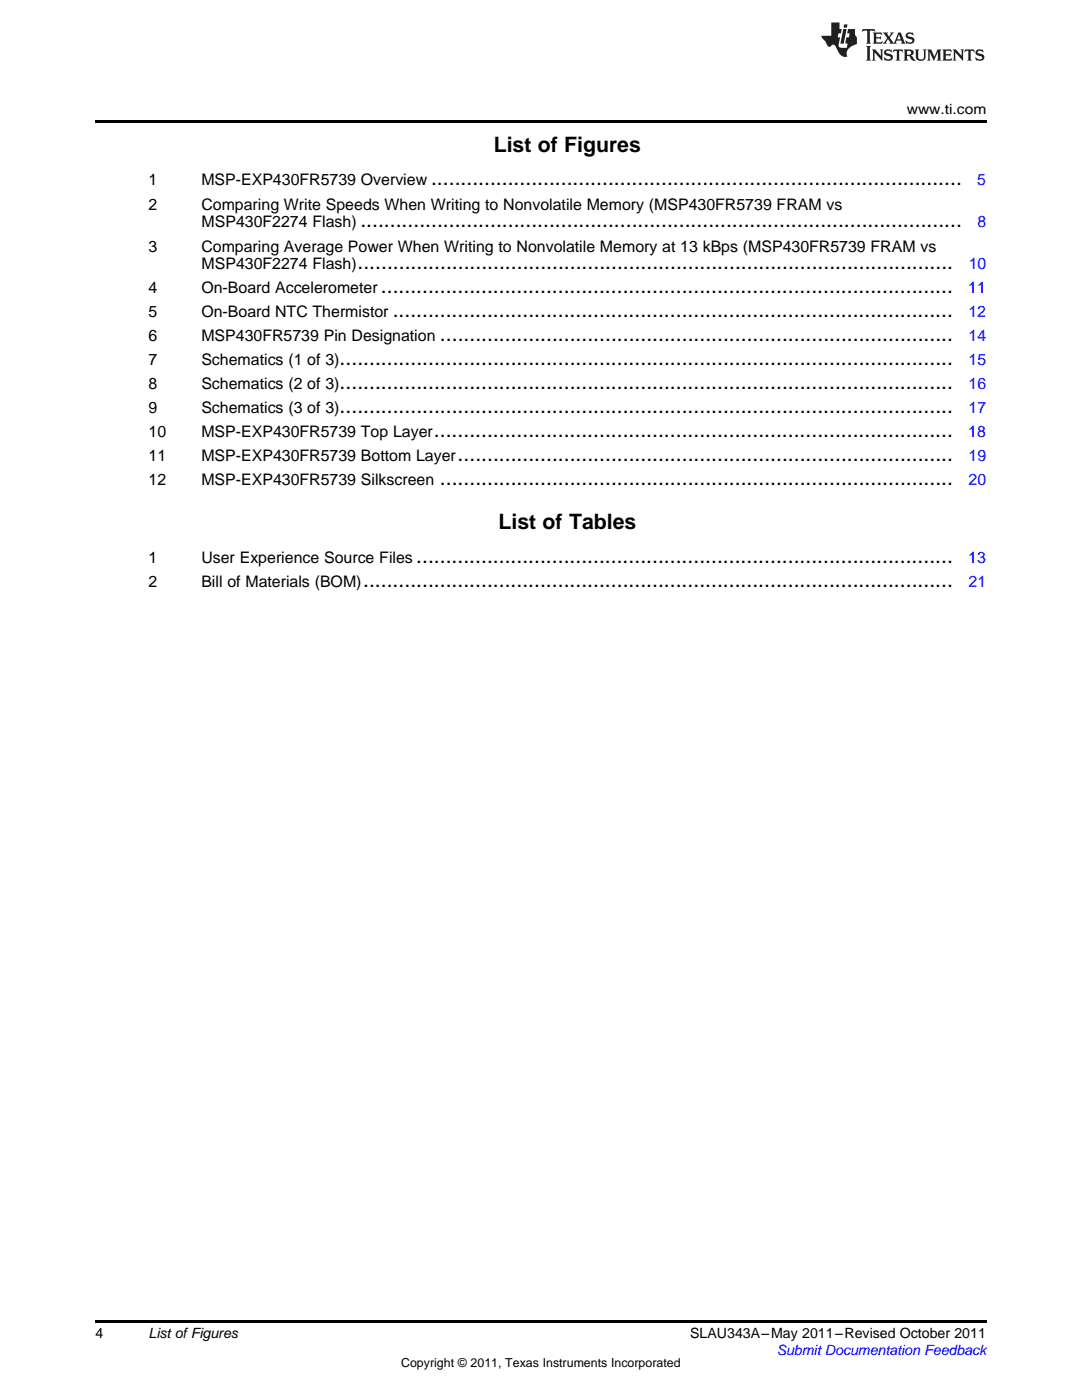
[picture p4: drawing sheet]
<svg xmlns="http://www.w3.org/2000/svg" width="216mm" height="279mm" viewBox="0 0 216 279" stroke-linecap="round" stroke-linejoin="round" font-family="sans-serif">
<defs><g id="words">
<g font-size="4.2">
<text x="98.5" y="30.3">List of Figures</text>
<text x="86" y="37">..........................................................................................</text>
<text x="71.9" y="45.3">......................................................................................................</text>
<text x="71.3" y="53.7">.....................................................................................................</text>
<text x="76" y="58.5">.................................................................................................</text>
<text x="78.4" y="63.3">...............................................................................................</text>
<text x="87.8" y="68.1">.......................................................................................</text>
<text x="67.8" y="72.8">........................................................................................................</text>
<text x="67.8" y="77.6">........................................................................................................</text>
<text x="67.8" y="82.4">........................................................................................................</text>
<text x="86.6" y="87.2">........................................................................................</text>
<text x="91.3" y="92">....................................................................................</text>
<text x="87.8" y="96.8">.......................................................................................</text>
<text x="99.5" y="105.7">List of Tables</text>
<text x="83.1" y="112.4">...........................................................................................</text>
<text x="72.5" y="117.2">....................................................................................................</text>
</g>
<g font-size="3.2">
<text x="29.6" y="37">1</text>
<text x="29.6" y="41.9">2</text>
<text x="40.2" y="37">MSP-EXP430FR5739 Overview</text>
<text x="40.2" y="41.9">Comparing Write Speeds When Writing to Nonvolatile Memory (MSP430FR5739 FRAM vs</text>
<text x="40.2" y="45.3">MSP430F2274 Flash)</text>
<text x="29.6" y="50.2">3</text>
<text x="40.2" y="50.2">Comparing Average Power When Writing to Nonvolatile Memory at 13 kBps (MSP430FR5739 FRAM vs</text>
<text x="40.2" y="53.7">MSP430F2274 Flash)</text>
<text x="29.6" y="58.5">4</text>
<text x="40.2" y="58.5">On-Board Accelerometer</text>
<text x="29.6" y="63.3">5</text>
<text x="40.2" y="63.3">On-Board NTC Thermistor</text>
<text x="29.6" y="68.1">6</text>
<text x="40.2" y="68.1">MSP430FR5739 Pin Designation</text>
<text x="29.6" y="72.8">7</text>
<text x="29.6" y="77.6">8</text>
<text x="40.2" y="72.8">Schematics (1 of 3)</text>
<text x="40.2" y="77.6">Schematics (2 of 3)</text>
<text x="29.6" y="82.4">9</text>
<text x="40.2" y="82.4">Schematics (3 of 3)</text>
<text x="29.6" y="87.2">10</text>
<text x="40.2" y="87.2">MSP-EXP430FR5739 Top Layer</text>
<text x="29.6" y="92">11</text>
<text x="40.2" y="92">MSP-EXP430FR5739 Bottom Layer</text>
<text x="29.6" y="96.8">12</text>
<text x="40.2" y="96.8">MSP-EXP430FR5739 Silkscreen</text>
<text x="29.6" y="112.4">1</text>
<text x="40.2" y="112.4">User Experience Source Files</text>
<text x="29.6" y="117.2">2</text>
<text x="40.2" y="117.2">Bill of Materials (BOM)</text>
</g>
<g font-size="3.2" fill="#00f">
<text x="195" y="37">5</text>
<text x="195" y="45.3">8</text>
<text x="193.3" y="53.7">10</text>
<text x="193.2" y="58.5">11</text>
<text x="193.2" y="63.3">12</text>
<text x="193.3" y="68.1">14</text>
<text x="193.3" y="72.8">15</text>
<text x="193.3" y="77.6">16</text>
<text x="193.3" y="82.4">17</text>
<text x="193.2" y="87.2">18</text>
<text x="193.3" y="92">19</text>
<text x="193.3" y="96.8">20</text>
<text x="193.2" y="112.4">13</text>
<text x="193.3" y="117.2">21</text>
</g>
<g font-size="2.8">
<text x="180.9" y="22.7">www.ti.com</text>
<text x="19" y="267">4</text>
<text x="29.6" y="267.1">List ofFigures</text>
<text x="137.7" y="267.1">SLAU343A–May 2011–Revised October 2011</text>
</g>
<text font-size="2.8" fill="#00f" x="155" y="270.4">Submit Documentation Feedback</text>
<text font-size="2.5" x="80" y="272.7">Copyright © 2011, Texas Instruments Incorporated</text>
</g></defs>
<g fill="#231f20">
<path d="M172.1 5.8l-.1 .6 .5-.3h.5v.2v2.1l-.2 .3h1l-.2-.3v-2.1v-.2h.6l.4 .3-.1-.6zM174.1 6.5l.3 .4v1.5l-.3 .3h1.9l.1-.5a1.04 1.04 0 0 1-1.3 .1v-.6h.6l.4 .2v-.7l-.4 .2h-.6l.1-.6h.7l.4 .2-.1-.5zM176.1 6.5l.9 1.1-.9 1.1h.8l-.1-.2 .4-.7 .4 .7-.2 .2h1.6l-.2-.2 .1-.4h.9l.2 .4-.2 .2h.9l-.2-.3-.8-1.9h-.5l-.9 2.1-.7-1.1 .8-1h-.8l.1 .3-.3 .5-.4-.6 .2-.2zM179.4 6.9l.3 .9h-.7zM180.9 6.6a.63 .63 0 0 0-.2 .7 .63 .63 0 0 0 .6 .4l.6 .2 .1 .2a.75 .75 0 0 1-.7 .4 .75 .75 0 0 1-.6-.5l.1 .7 .2-.1a1.11 1.11 0 0 0 1.5-.5 1.13 1.13 0 0 0-1.3-.9l-.1-.3a1.04 1.04 0 0 1 1.2 .2l-.1-.6-.2 .1-.5-.1zM172.8 9.2l.3 .3v2.2l-.3 .4h1l-.2-.4v-2.2l.2-.3zM174 9.9l.2 .3v1.5l-.2 .4h.7l-.2-.4v-1.3l1.6 1.7v-1.9l.2-.3h-.7l.2 .3v.9l-1.2-1.2zM176.6 10a.62 .62 0 0 0-.2 .7 .62 .62 0 0 0 .6 .4l.6 .2 .1 .2a.76 .76 0 0 1-.7 .4 .76 .76 0 0 1-.6-.5l.1 .7 .1-.1a1.11 1.11 0 0 0 1.6-.6 1.13 1.13 0 0 0-1.3-.8l-.1-.3a1.04 1.04 0 0 1 1.2 .1l-.1-.5-.2 .1-.5-.2zM178.3 9.9l-.1 .6a.61 .61 0 0 1 .7-.3v1.5l-.2 .4h1l-.3-.4v-1.5a.63 .63 0 0 1 .8 .3l-.1-.6zM180.3 9.9l.2 .3v1.5l-.2 .4h.9l-.2-.2v-.7l.6 .2a.76 .76 0 0 0 1.1 .6l-1-.9a.58 .58 0 0 0 .6-.6 .58 .58 0 0 0-.5-.6zM181 10.2l.1-.1a.45 .45 0 0 1 .6 .1 .45 .45 0 0 1 .1 .5l-.8 .2zM182.5 9.9l.2 .2a2.17 2.17 0 0 0 .4 1.9 .99 .99 0 0 0 1.6-.7v-1.1l.2-.3h-.8l.2 .2a1.92 1.92 0 0 1-.2 1.7 .6 .6 0 0 1-.9-.5v-1.1l.2-.3zM185 9.9l.2 .3v1.5l-.2 .4h.7l-.2-.4v-1.4l.8 1.8 .8-1.8v1.4l-.2 .4h1l-.3-.4v-1.5l.3-.3h-.8l-.7 1.4-.6-1.4zM188 9.9l.2 .3v1.5l-.2 .4h1.8l.2-.6a1.04 1.04 0 0 1-1.3 .2v-.6h.6l.4 .1v-.6l-.4 .2h-.6l.1-.6h.7l.4 .2-.1-.5zM190.1 9.9l.2 .3v1.5l-.2 .4h.7l-.2-.4v-1.3l1.6 1.7v-1.9l.2-.3h-.7l.2 .3v.9l-1.1-1.2zM192.6 9.9l-.1 .6a.61 .61 0 0 1 .7-.3v1.5l-.2 .4h.9l-.2-.4v-1.5a.63 .63 0 0 1 .8 .3l-.2-.6zM194.9 10a.62 .62 0 0 0-.2 .7 .62 .62 0 0 0 .6 .4l.5 .2 .2 .2a.76 .76 0 0 1-.7 .4 .76 .76 0 0 1-.7-.5l.2 .7 .1-.1a1.11 1.11 0 0 0 1.5-.6 1.13 1.13 0 0 0-1.2-.8l-.1-.3a1.04 1.04 0 0 1 1.2 .1l-.2-.5-.2 .1-.5-.2z"/>
<path d="M165.9 4.5v2.6h-2l.1 .4 .8 .9a.91 .91 0 0 0 .9 .9 .56 .56 0 0 1 .5-.4 .56 .56 0 0 1 .5 .3l.4 .8a1.53 1.53 0 0 0 2 1.3 1.54 1.54 0 0 1 1-2.1l.9-.4-.1-1.4a1.52 1.52 0 0 1-.3-1.6h-1.4l-.2 .9h.5l-.1 .8h-.5l-.2 .9v.2l.4 .1-.1 .9a1.93 1.93 0 0 1-1.7-.3l.3-1.8h-.4l.1-.8h.5l.2-.9h-.5v-1.3zM168.3 5.8l-.6 2.9h.7l.5-2.9zM168.4 4.9l-.1 .6h.7l.1-.6z"/>
</g>
<path d="M19 24h177.8v.6h-177.8zM19 263.5h177.8v.6h-177.8z" fill="#000"/>
<use href="#words"/>
</svg>
